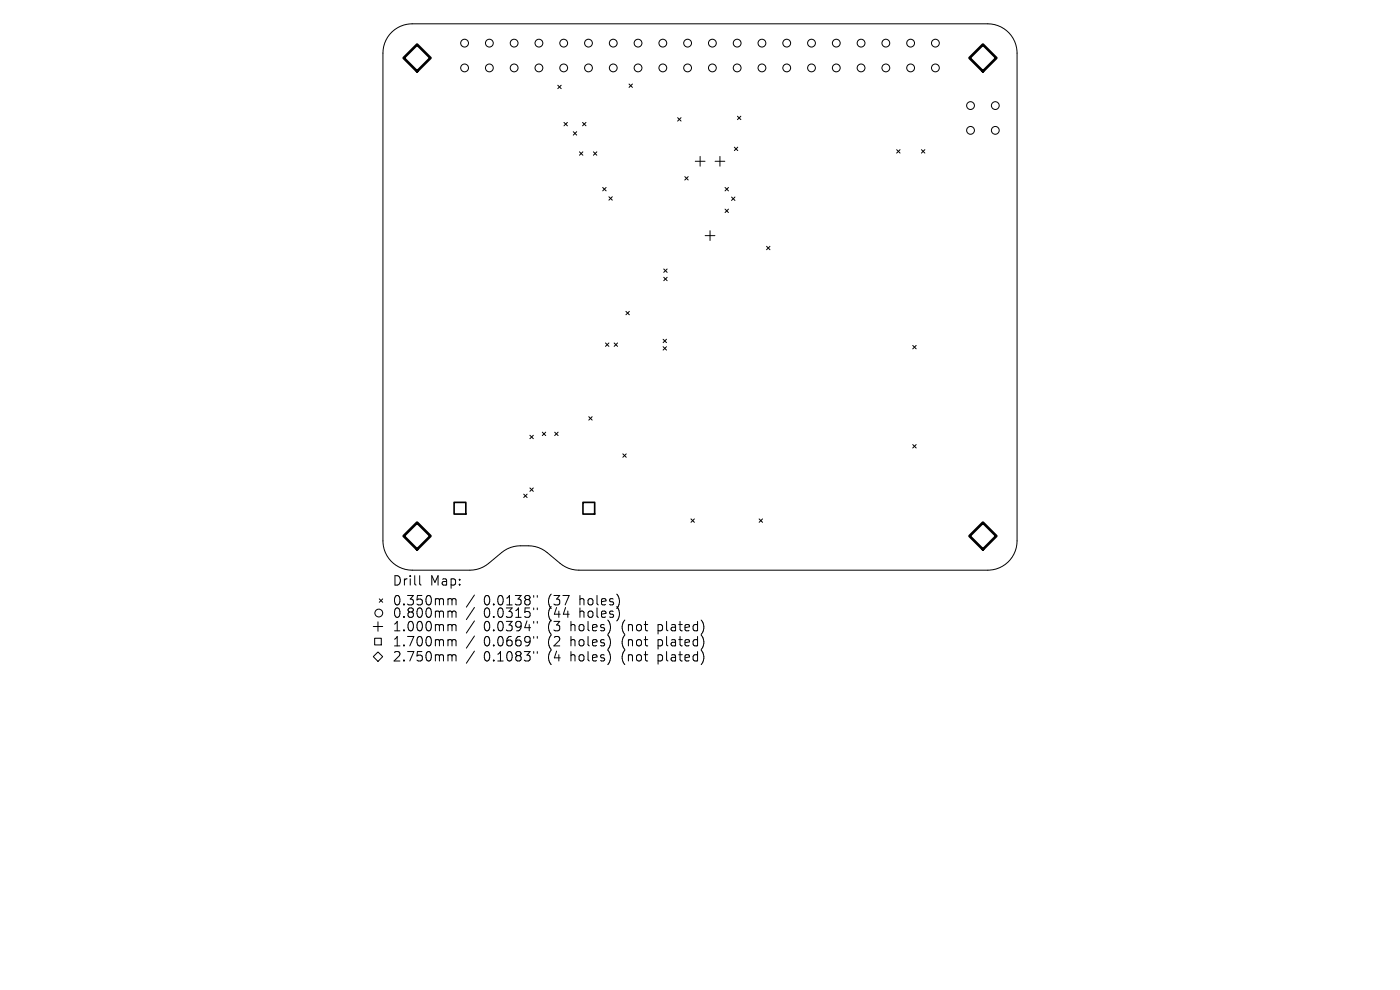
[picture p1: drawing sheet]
<svg xmlns="http://www.w3.org/2000/svg" width="297mm" height="210mm" viewBox="0 0 297 210" stroke-linecap="round" stroke-linejoin="round" font-family="sans-serif">
<defs><g id="words">
<g font-size="2.8">
<text x="83.2" y="124.5">Drill</text>
<text x="91.2" y="124.5">Map:</text>
<text x="83.2" y="128.7">0.350mm</text>
<text x="83.2" y="131.3">0.800mm</text>
<text x="102.6" y="128.7">0.0138&quot;</text>
<text x="102.6" y="131.3">0.0315&quot;</text>
<text x="116.4" y="128.7">(37</text>
<text x="116.4" y="131.3">(44</text>
<text x="123.2" y="128.7">holes)</text>
<text x="123.2" y="131.3">holes)</text>
<text x="83.2" y="134.2">1.000mm</text>
<text x="83.2" y="137.4">1.700mm</text>
<text x="102.6" y="134.2">0.0394&quot;</text>
<text x="102.6" y="137.4">0.0669&quot;</text>
<text x="116.4" y="134.2">(3</text>
<text x="116.4" y="137.4">(2</text>
<text x="121.3" y="134.2">holes)</text>
<text x="121.3" y="137.4">holes)</text>
<text x="132.4" y="134.2">(not</text>
<text x="132.4" y="137.4">(not</text>
<text x="140.2" y="134.2">plated)</text>
<text x="140.2" y="137.4">plated)</text>
<text x="83.2" y="140.6">2.750mm</text>
<text x="102.6" y="140.6">0.1083&quot;</text>
<text x="116.4" y="140.6">(4</text>
<text x="121.3" y="140.6">holes)</text>
<text x="132.4" y="140.6">(not</text>
<text x="140.2" y="140.6">plated)</text>
</g>
</g></defs>
<g fill="none" stroke="#000" stroke-width=".21">
<path d="M83.2 6.7a6.2 6.2 0 0 1 4.2-1.6h122.2a6.2 6.2 0 0 1 6.2 6.2v103.4a6.2 6.2 0 0 1-6.2 6.3h-86.8a6.2 6.2 0 0 1-4-1.5l-2.7-2.3a8.5 8.5 0 0 0-8.5-.8l-1.2 .8-2.7 2.3a6.2 6.2 0 0 1-4 1.5h-12.3a6.2 6.2 0 0 1-6.2-6.3v-103.4a6.2 6.2 0 0 1 2-4.6zM118.3 18.1l.8 .7M119.1 18.1l-.8 .7M133.4 17.8l.8 .7M134.2 17.8l-.8 .7M119.6 26l.8 .7M120.4 26l-.8 .7M121.6 27.9l.7 .8M122.3 27.9l-.7 .8M122.9 32.2l.8 .7M123.6 26l.7 .7M123.7 32.2l-.8 .7"/>
<path d="M124.3 26l-.7 .7M125.9 32.2l.7 .7M126.6 32.2l-.7 .7M127.9 39.8l.7 .7M128.6 39.8l-.7 .7M143.8 25l.7 .7M144.5 25l-.7 .7M145.3 37.5l.7 .7M146 37.5l-.7 .7M147.5 34.2h2.1M148.5 33.2v2M151.7 34.2h2.1"/>
<path d="M152.7 33.2v2M153.8 39.8l.7 .7M154.5 39.8l-.7 .7M155.8 31.2l.7 .7M156.4 24.7l.8 .7M156.5 31.2l-.7 .7M157.2 24.7l-.8 .7M190.2 31.7l.7 .8M190.9 31.7l-.7 .8M195.5 31.7l.7 .8M196.2 31.7l-.7 .8M129.2 41.7l.7 .8"/>
<path d="M129.9 41.7l-.7 .8M140.8 57.1l.7 .7M140.8 58.8l.7 .7M141.5 57.1l-.7 .7M141.5 58.8l-.7 .7M149.6 50h2.1M150.6 48.9v2.1M153.8 44.4l.7 .7M154.5 44.4l-.7 .7M155.2 41.8l.7 .7M155.9 41.8l-.7 .7M162.6 52.3l.7 .7"/>
<path d="M163.3 52.3l-.7 .7M128.5 72.8l.7 .7M129.2 72.8l-.7 .7M130.3 72.8l.7 .7M131 72.8l-.7 .7M132.8 66l.7 .8M133.5 66l-.7 .8M140.7 72l.7 .7M140.7 73.5l.7 .8M141.4 72l-.7 .7M141.4 73.5l-.7 .8M193.6 73.3l.8 .7"/>
<path d="M194.4 73.3l-.8 .7M112.4 92.3l.7 .8M113.1 92.3l-.7 .8M115 91.7l.8 .7M115.8 91.7l-.8 .7M117.7 91.7l.7 .7M118.4 91.7l-.7 .7M124.9 88.4l.7 .7M125.6 88.4l-.7 .7M132.1 96.3l.8 .7M132.9 96.3l-.8 .7M193.6 94.3l.8 .7"/>
<path d="M194.4 94.3l-.8 .7M111.1 104.8l.7 .7M111.8 104.8l-.7 .7M112.4 103.5l.7 .7M113.1 103.5l-.7 .7M146.6 110.1l.7 .7M147.3 110.1l-.7 .7M161 110.1l.8 .7M161.8 110.1l-.8 .7M79.2 139.3l1-1 1 1-1 1zM79.2 132.9h2M79.5 135.4h1.4v1.4h-1.4z"/>
<path d="M80.2 131.9v2M80.5 127l.7 .8M81.2 127l-.7 .8M89 122.1v1.7l.3 .3M95.3 127l.5 .1 .1 .2M95.3 129.6h.3l.3 .3M95.3 132.5h.3l.3 .3M95.3 135.7l.5 .1 .1 .2M95.3 138.9l.5 .1 .1 .2M95.9 127.3l.3-.3 .5 .1v1.2M95.9 127.3v1M95.9 129.9v1.1"/>
<path d="M95.9 132.8v1M95.9 136v1M95.9 139.2v1M95.9 129.9l.3-.3 .5 .1v1.3M95.9 132.8l.3-.3 .5 .1v1.2M95.9 136l.3-.3 .5 .1v1.2M95.9 139.2l.3-.3 .5 .1v1.2M100.7 126.2l-1.8 2.6M100.7 128.9l-1.8 2.5M100.7 131.7l-1.8 2.6M100.7 134.9l-1.8 2.6M100.7 138.1l-1.8 2.6"/>
<path d="M113.2 126.3v.4M113.2 129v.3M113.2 131.8v.4M113.2 135v.4M113.2 138.2v.4M114 126.3v.4M114 129v.3M114 131.8v.4M114 135v.4M114 138.2v.4"/>
<circle cx="98.6" cy="14.4" r=".83"/>
<circle cx="98.6" cy="9.2" r=".83"/>
<circle cx="103.8" cy="14.4" r=".83"/>
<circle cx="103.8" cy="9.2" r=".83"/>
<circle cx="109.1" cy="14.4" r=".83"/>
<circle cx="109.1" cy="9.2" r=".83"/>
<circle cx="114.3" cy="14.4" r=".83"/>
<circle cx="114.3" cy="9.2" r=".83"/>
<circle cx="119.6" cy="14.4" r=".83"/>
<circle cx="119.6" cy="9.2" r=".83"/>
<circle cx="124.8" cy="14.4" r=".83"/>
<circle cx="124.8" cy="9.2" r=".83"/>
<circle cx="130.1" cy="14.4" r=".83"/>
<circle cx="130.1" cy="9.2" r=".83"/>
<circle cx="135.4" cy="14.4" r=".83"/>
<circle cx="135.4" cy="9.2" r=".83"/>
<circle cx="140.6" cy="14.4" r=".83"/>
<circle cx="140.6" cy="9.2" r=".83"/>
<circle cx="145.9" cy="14.4" r=".83"/>
<circle cx="145.9" cy="9.2" r=".83"/>
<circle cx="151.1" cy="14.4" r=".83"/>
<circle cx="151.1" cy="9.2" r=".83"/>
<circle cx="156.4" cy="14.4" r=".83"/>
<circle cx="156.4" cy="9.2" r=".83"/>
<circle cx="161.6" cy="14.4" r=".83"/>
<circle cx="161.6" cy="9.2" r=".83"/>
<circle cx="166.9" cy="14.4" r=".83"/>
<circle cx="166.9" cy="9.2" r=".83"/>
<circle cx="172.2" cy="14.4" r=".83"/>
<circle cx="172.2" cy="9.2" r=".83"/>
<circle cx="177.4" cy="14.4" r=".83"/>
<circle cx="177.4" cy="9.2" r=".83"/>
<circle cx="182.7" cy="14.4" r=".83"/>
<circle cx="182.7" cy="9.2" r=".83"/>
<circle cx="187.9" cy="14.4" r=".83"/>
<circle cx="187.9" cy="9.2" r=".83"/>
<circle cx="193.2" cy="14.4" r=".83"/>
<circle cx="193.2" cy="9.2" r=".83"/>
<circle cx="198.4" cy="14.4" r=".83"/>
<circle cx="198.4" cy="9.2" r=".83"/>
<circle cx="205.9" cy="22.4" r=".83"/>
<circle cx="205.9" cy="27.7" r=".83"/>
<circle cx="211.1" cy="22.4" r=".83"/>
<circle cx="211.1" cy="27.7" r=".83"/>
<circle cx="80.4" cy="130" r=".83"/>
</g>
<path d="M96.3 106.6h2.5v2.5h-2.5zM123.7 106.6h2.5v2.5h-2.5z" fill="none" stroke="#000" stroke-width=".35"/>
<path d="M88.5 9.4l2.8 2.9-2.8 2.8-2.9-2.8zM208.5 9.4l2.9 2.9-2.9 2.8-2.8-2.8zM88.5 110.9l2.8 2.8-2.8 2.9-2.9-2.9zM205.7 113.7l2.8-2.8 2.9 2.8-2.9 2.9z" fill="none" stroke="#000" stroke-width=".57"/>
<use href="#words"/>
</svg>
